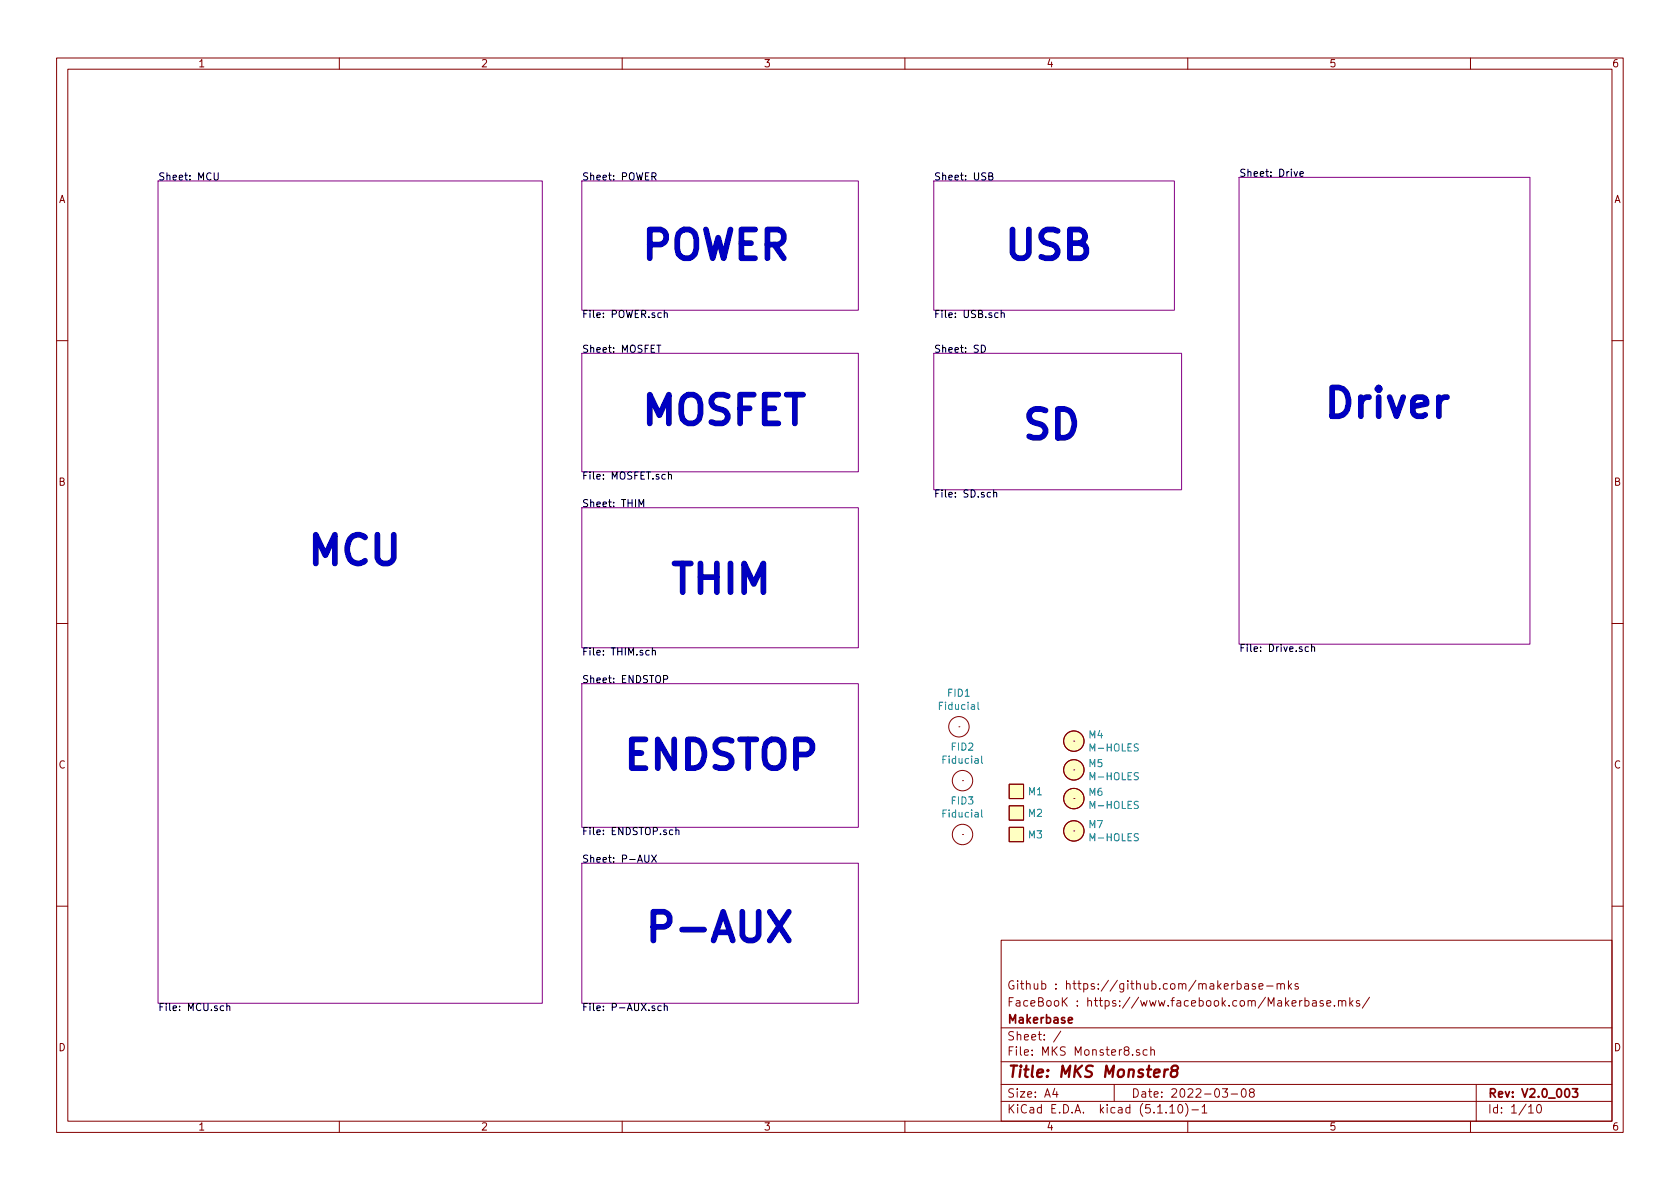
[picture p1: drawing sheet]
<svg xmlns="http://www.w3.org/2000/svg" width="297mm" height="210mm" viewBox="0 0 297 210" stroke-linecap="round" stroke-linejoin="round" font-family="sans-serif">
<defs><g id="words">
<g font-size="7.1" fill="#0000c2">
<text x="113" y="45.9">POWER</text>
<text x="177.2" y="45.9">USB</text>
<text x="113" y="75.1">MOSFET</text>
<text x="180.3" y="77.7">SD</text>
<text x="233.7" y="73.9">Driver</text>
<text x="54" y="99.9">MCU</text>
<text x="118.1" y="105">THIM</text>
<text x="109.9" y="136.1">ENDSTOP</text>
<text x="113.7" y="166.6">P-AUX</text>
</g>
<text font-size="2.8" fill="#840000" x="178" y="190.5">Title: MKS Monster8</text>
<g font-size="2.1" fill="#840000">
<text x="178" y="178">FaceBooK : https://www.facebook.com/Makerbase.mks/</text>
<text x="178" y="175">Github : https://github.com/makerbase-mks</text>
<text x="178" y="184">Sheet: /</text>
<text x="178" y="181">Makerbase</text>
<text x="178" y="186.7">File: MKS Monster8.sch</text>
<text x="178" y="196.9">KiCad E.D.A. kicad (5.1.10)-1</text>
<text x="178" y="194.1">Size: A4</text>
<text x="200" y="194.1">Date: 2022-03-08</text>
<text x="263" y="194.1">Rev: V2.0_003</text>
<text x="263" y="196.9">Id: 1/10</text>
</g>
<g font-size="1.8" fill="#840000">
<text x="35" y="11.9">1</text>
<text x="85" y="11.9">2</text>
<text x="135" y="11.9">3</text>
<text x="185" y="11.9">4</text>
<text x="235" y="11.9">5</text>
<text x="285" y="11.9">6</text>
<text x="10.4" y="35.9">A</text>
<text x="285.4" y="35.9">A</text>
<text x="10.4" y="85.9">B</text>
<text x="285.4" y="85.9">B</text>
<text x="10.4" y="135.9">C</text>
<text x="285.4" y="135.9">C</text>
<text x="10.4" y="185.9">D</text>
<text x="285.4" y="185.9">D</text>
<text x="35" y="199.9">1</text>
<text x="85" y="199.9">2</text>
<text x="135" y="199.9">3</text>
<text x="185" y="199.9">4</text>
<text x="235" y="199.9">5</text>
<text x="285" y="199.9">6</text>
</g>
<g font-size="1.8">
<text x="27.9" y="31.9">Sheet: MCU</text>
<text x="102.9" y="31.9">Sheet: POWER</text>
<text x="165.1" y="31.9">Sheet: USB</text>
<text x="219.1" y="31.3">Sheet: Drive</text>
<text x="102.9" y="56.2">File: POWER.sch</text>
<text x="165.1" y="56.2">File: USB.sch</text>
<text x="102.9" y="62.4">Sheet: MOSFET</text>
<text x="165.1" y="62.4">Sheet: SD</text>
<text x="102.9" y="89.7">Sheet: THIM</text>
<text x="102.9" y="84.8">File: MOSFET.sch</text>
<text x="165.1" y="88">File: SD.sch</text>
<text x="102.9" y="115.9">File: THIM.sch</text>
<text x="219.1" y="115.3">File: Drive.sch</text>
<text x="102.9" y="120.8">Sheet: ENDSTOP</text>
<text x="102.9" y="147.7">File: ENDSTOP.sch</text>
<text x="102.9" y="152.5">Sheet: P-AUX</text>
<text x="27.9" y="178.8">File: MCU.sch</text>
<text x="102.9" y="178.8">File: P-AUX.sch</text>
</g>
<g font-size="1.8" fill="#008484">
<text x="166.2" y="125.5">Fiducial</text>
<text x="167.6" y="123.2">FID1</text>
<text x="192.6" y="130.6">M4</text>
<text x="166.9" y="135">Fiducial</text>
<text x="168.3" y="132.7">FID2</text>
<text x="192.6" y="135.7">M5</text>
<text x="192.9" y="132.9">M-HOLES</text>
<text x="192.9" y="138">M-HOLES</text>
<text x="168.3" y="142.3">FID3</text>
<text x="181.9" y="140.6">M1</text>
<text x="192.6" y="140.7">M6</text>
<text x="192.9" y="143">M-HOLES</text>
<text x="166.9" y="144.6">Fiducial</text>
<text x="181.9" y="148.3">M3</text>
<text x="181.9" y="144.4">M2</text>
<text x="192.6" y="146.5">M7</text>
<text x="192.9" y="148.8">M-HOLES</text>
</g>
</g></defs>
<g fill="none" stroke="#840000" stroke-width=".18">
<path d="M10 10.3h277v189.9h-277zM12 12.2h273v186.1h-273zM60 10.3v1.9M110 10.3v1.9M160 10.3v1.9M210 10.3v1.9M260 10.3v1.9M10 60.2h2M285 60.2h2M10 110.3h2M285 110.3h2M169.5 128.5h.1"/>
<path d="M170.2 138h.1M178.4 138.7h2.6v2.5h-2.6zM189.9 131.1h.1M189.9 136.1h.1M170.2 147.6h.1M178.4 146.3h2.6v2.5h-2.6zM178.4 142.5h2.6v2.5h-2.6zM189.9 141.2h.1M189.9 146.9h.1M10 160.2h2M177 166.3h108v32h-108zM218.7 174l.5-.1 .3 .3-.1 .6-.2 .1-.5-.1"/>
<path d="M218.7 173.4v1.5M220.1 174h.6l.1 .9M220.8 174.3l-.6 .1-.2 .2 .1 .2 .1 .1 .6-.1M221.9 174l-.3-.1-.2 .2 .1 .3 .4 .1v.3h-.5M222.6 174.4l.7-.1-.1-.3-.4-.1-.2 .2 .1 .7h.5M224 174.4h1.1M225.8 174.1l.2-.2 .4 .1v.9M225.8 173.9v1M226.4 174.1a.36 .36 0 0 1 .4-.2 .36 .36 0 0 1 .3 .2v.8M227.8 173.4v1.5M227.9 174.4l.5 .5M228.4 173.9l-.6 .6"/>
<path d="M229.5 174l-.3-.1-.2 .2v.3l.5 .1v.3h-.5M230.7 177l.5-.1 .2 .3v.6l-.2 .1-.5-.1M230.7 176.4v1.5M232.1 177h.6v.9M232.7 177.3l-.5 .1-.2 .2 .1 .2 .1 .1 .5-.1M233.9 177l-.3-.1-.2 .2 .1 .3 .4 .1v.3h-.5M234.6 177.4l.7-.1-.1-.3-.4-.1-.2 .2v.7h.6M235.9 177.8v.1M236.7 177.1l.2-.2 .3 .1 .1 .9M236.7 176.9v1M237.3 177.1a.36 .36 0 0 1 .3-.2 .36 .36 0 0 1 .3 .2v.8M238.7 176.4v1.5"/>
<path d="M238.8 177.4l.4 .5M239.2 176.9l-.5 .6M240.4 177l-.4-.1-.2 .2 .1 .3 .5 .1v.3h-.6M242.1 176.3l-1.2 2M285 160.2h2M60 198.3v1.9M110 198.3v1.9M160 198.3v1.9M177 194.8h108M177 191.8h108M177 187.8h108M177 181.8h108"/>
<path d="M186.5 192.5l-.4 1h1M186.8 193v1M187.6 182.3l-1.3 2M197 191.8v3M201.5 185.7l-.4-.1-.2 .2 .1 .2 .5 .2v.3h-.6M202.8 185.7l-.4-.1-.3 .3 .1 .6 .2 .1 .4-.1M203.5 185.7l.2-.1 .3 .1 .1 .9M203.5 185.1v1.5M206.8 195.8l.5-.5v1.5M206.8 196.8h.9M208.5 195.4l.1-.1a.8 .8 0 0 1 .5 .8 .8 .8 0 0 1-.5 .7 1 1 0 0 1-.1-1.4zM209.6 195.1a1.71 1.71 0 0 1 0 2.3"/>
<path d="M210 198.3v1.9M210.7 196.3h1.2M212.5 195.8l.5-.5v1.5M212.5 196.8h.9M216.1 192.5h.9l-.4 .6 .4 .1v.7l-.2 .1-.7-.1M217.7 193.5h1.1M219.6 192.7l.4-.2a.94 .94 0 0 1 0 1.5 .82 .82 0 0 1-.4-1.3zM221.2 193.2l-.3-.3 .1-.2 .2-.2 .4 .1 .2 .2-.1 .2-.6 .2a.48 .48 0 0 0-.1 .7l.2 .1 .5-.1a.48 .48 0 0 0-.1-.7h-.1M260 198.3v1.9M261 191.8v6.5M270.3 195.8l.4-.5v1.5M270.3 196.8h.8"/>
<path d="M271.8 195.5l.4-.2a.94 .94 0 0 1 0 1.5 .79 .79 0 0 1-.4-1.3z"/>
<circle cx="169.5" cy="128.5" r="1.8"/>
<circle cx="170.2" cy="138" r="1.8"/>
<circle cx="189.9" cy="131.1" r="1.8"/>
<circle cx="189.9" cy="136.1" r="1.8"/>
<circle cx="170.2" cy="147.6" r="1.8"/>
<circle cx="189.9" cy="146.9" r="1.8"/>
<circle cx="189.9" cy="141.2" r="1.8"/>
</g>
<path d="M188.9 180.4l.7-.1-.1-.3-.4-.1-.2 .2 .1 .7h.5M278 192.5h.9l-.4 .6 .4 .1v.7l-.2 .1-.7-.1" fill="none" stroke="#840000" stroke-width=".3"/>
<path d="M206.5 189.1a.5 .5 0 0 0-.6 .4M207.5 189.3l-.3-.2a.46 .46 0 0 1 .4-.7l.5 .1 .2 .4a.69 .69 0 0 1-.8 .4 .65 .65 0 0 0-.4 1 .65 .65 0 0 0 .9 0 .65 .65 0 0 0 0-.9l-.2-.1" fill="none" stroke="#840000" stroke-width=".41"/>
<path d="M27.9 32h68v145.4h-68zM102.9 32h48.9v22.9h-48.9zM165.1 32h42.5v22.9h-42.5zM219.1 31.4h51.4v82.5h-51.4zM102.9 62.5h48.9v20.9h-48.9zM165.1 62.5h43.8v24.1h-43.8zM102.9 89.8h48.9v24.7h-48.9zM102.9 120.9h48.9v25.4h-48.9zM102.9 152.6h48.9v24.8h-48.9z" fill="none" stroke="#840084" stroke-width=".18"/>
<g fill="none" stroke="#000" stroke-width=".18">
<path d="M37.9 30.6v1l.2 .2h.3l.2-.2v-1M115.3 31.2h.6l.1-.2-.1-.3-.2-.1h-.4v1.2M115.6 31.2l.4 .6M174.8 31.2l.6-.1 .1-.2-.1-.2-.6-.1v1.2h.5l.2-.1 .1-.3-.3-.2M228.8 30.3l.3 .9 .3-.9M229.8 30.8l.7-.1-.1-.3-.4-.1-.2 .2 .1 .6h.5M117.4 55.4l.2-.1 .3 .1 .1 .8M117.4 54.9v1.3M176.5 55.4l-.4-.1-.2 .2 .1 .6h.5M177 55.4l.2-.1 .3 .1 .1 .8M177 54.9v1.3M116.1 61h.7"/>
<path d="M116.5 61v1.3M173.5 61a.64 .64 0 0 1 .7 .7 .64 .64 0 0 1-.7 .6zM113 89.6v-1.3l.4 .9 .4-.9v1.3M118.2 84l.2-.1h.3v.8M118.2 83.5v1.2M175.7 87.2l.2-.1h.3v.8M175.7 86.6v1.3M114.8 115.1l-.4-.1-.2 .2 .1 .6h.5M115.3 115.1l.2-.1 .3 .1 .1 .7M115.3 114.6v1.2M231.3 114.4h-.3l-.2 .2 .1 .6h.4M231.9 114.5l.2-.1h.3v.8"/>
<path d="M231.9 113.9v1.3M117.3 120.1h.6l.2-.2-.1-.3-.2-.1h-.5v1.2M114 151.2v1l.2 .3 .4-.1 .1-.2v-1M115.2 151.2l.9 1.3M116.1 151.2l-.9 1.3M119.5 146.9l.2-.1h.3v.8M119.5 146.3v1.3M40.1 178l.2-.1h.3v.8M40.1 177.4v1.3M116.9 177.9h-.4l-.2 .2 .1 .6h.5M117.4 178l.2-.1h.3l.1 .8M117.4 177.4v1.3"/>
</g>
<g fill="#ffffc2" stroke="#ffffc2" stroke-width=".18">
<path d="M178.4 146.3h2.6v2.5h-2.6z"/>
<path d="M178.4 138.7h2.6v2.5h-2.6z"/>
<path d="M178.4 142.5h2.6v2.5h-2.6z"/>
<circle cx="189.9" cy="131.1" r="1.8"/>
<circle cx="189.9" cy="136.1" r="1.8"/>
<circle cx="189.9" cy="141.2" r="1.8"/>
<circle cx="189.9" cy="146.9" r="1.8"/>
</g>
<path d="M172.9 124.2v1.1l.2 .1M173.6 133.7v1.1l.1 .2M173.6 143.2v1.1l.1 .2" fill="none" stroke="#008484" stroke-width=".18"/>
<path d="M136.1 161.2l3.4 5.1M139.5 161.2l-3.4 5.1" fill="none" stroke="#0000c2" stroke-width="1"/>
<use href="#words"/>
</svg>
